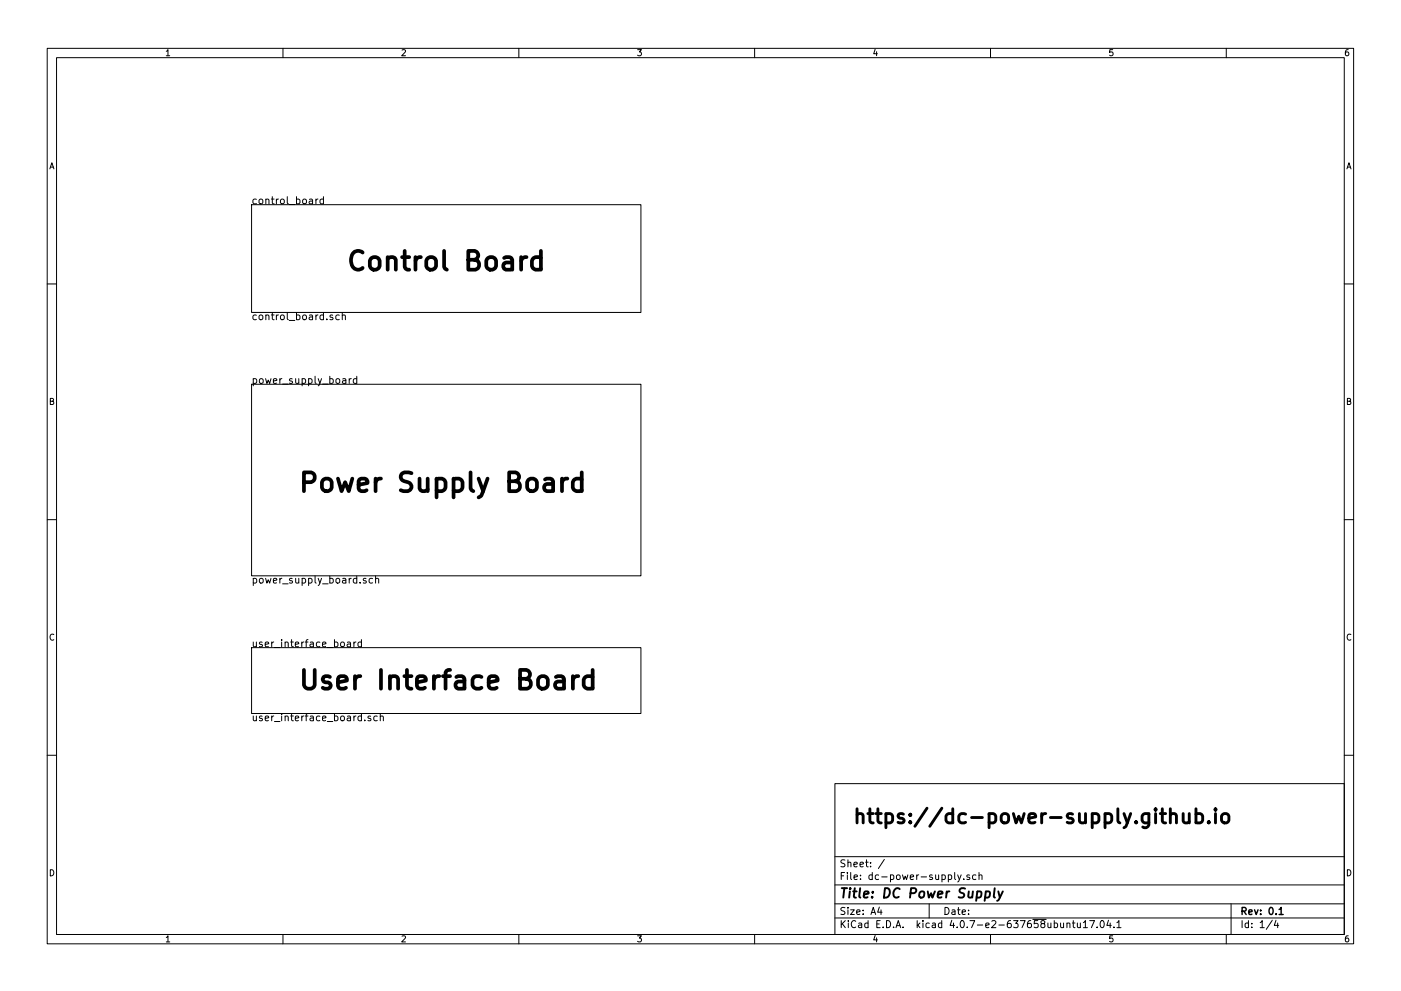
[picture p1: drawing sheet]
<svg xmlns="http://www.w3.org/2000/svg" width="297mm" height="210mm" viewBox="0 0 297 210" stroke-linecap="round" stroke-linejoin="round" font-family="sans-serif">
<g fill="none" stroke="#000" stroke-width=".21">
<path d="M10 10.3h277v189.9h-277zM12 12.2h273v186.1h-273zM35.3 10.9l.3-.4v1.3M35.3 11.8h.7M60 10.3v1.9M85.2 10.6l.5-.1 .3 .4-.8 .9h.8M110 10.3v1.9M135.2 10.5h.8l-.4 .5 .3 .1 .1 .2-.1 .4-.2 .1-.5-.1M160 10.3v1.9M185.5 10.5l-.3 .9h.8M185.9 11v.8M210 10.3v1.9"/>
<path d="M235.9 10.5h-.6v.6h.6l.1 .5-.3 .2-.4-.1M260 10.3v1.9M285.9 10.5l-.4 .1-.2 .2-.1 .8 .3 .2 .4-.1 .1-.4-.1-.2-.4-.1-.3 .3M10.6 35.8l.4-1.3 .4 1.3M10.7 35.5h.6M285.6 35.8l.4-1.3 .4 1.3M285.7 35.5h.6M53.3 43.4h82.6v22.9h-82.6zM54.4 42.3l-.5-.1-.3 .3 .2 .7h.6M55 42.4l.2-.2 .5 .2v.6l-.1 .2-.4 .1-.2-.2zM56.4 42.4v-.1a.36 .36 0 0 1 .6 .2v.8M56.4 42.2v1.1"/>
<path d="M57.5 42.2h.6M57.7 41.7v1.3l.4 .3M58.6 42.2v1.1M59 42.2l-.4 .3M59.5 42.4l.3-.2 .4 .2 .1 .6-.2 .2-.3 .1-.3-.2zM60.9 41.7v1.3l.2 .3M61.3 43.4h1.2M62.9 42.3l.4-.1 .3 .3-.2 .7h-.5M62.9 41.7v1.6M64.2 42.4l.3-.2 .4 .2 .1 .6-.2 .2-.3 .1-.3-.2zM65.6 42.3h.6l.1 1M66.3 42.6l-.7 .1a.32 .32 0 0 0 .2 .6l.5-.1"/>
<path d="M67 42.2v1.1M67.4 42.2l-.4 .3M68.6 42.3l-.5-.1-.3 .3 .2 .7h.6M68.6 41.7v1.6M10 60.2h2M54.4 66.9l-.5-.1-.3 .3 .2 .7h.6M55 67l.2-.2 .5 .2v.6l-.1 .2h-.4l-.2-.1zM56.4 67v-.1a.36 .36 0 0 1 .6 .2v.7M56.4 66.8v1M57.5 66.8h.6M57.7 66.3v1.3l.4 .2M58.6 66.8v1"/>
<path d="M59 66.8l-.4 .3M59.5 67l.3-.2 .4 .2 .1 .6-.2 .2h-.3l-.3-.1zM60.9 66.3v1.3l.2 .2M61.3 68h1.2M62.9 66.9l.4-.1 .3 .3-.2 .7h-.5M62.9 66.3v1.5M64.2 67l.3-.2 .4 .2 .1 .6-.2 .2h-.3l-.3-.1zM65.6 66.9h.6l.1 .9M66.3 67.2l-.7 .1a.3 .3 0 0 0 .2 .5h.5M66.8 79.8v1.3l.2 .3M67 66.8v1M67.4 66.8l-.4 .3"/>
<path d="M68.6 66.9l-.5-.1-.3 .3 .2 .7h.6M68.6 66.3v1.5M69.3 67.7v.1M69.9 79.8v1.6M70.5 66.9l-.3-.1-.2 .3v.2l.5 .1v.4h-.5M71.9 66.9l-.4-.1-.3 .3 .1 .7h.6M72.6 67v-.1a.36 .36 0 0 1 .6 .2v.7M72.6 66.3v1.5M75.6 79.8v1.6M285 60.2h2M10.7 85.1h.5l.1-.5-.6-.1v1.3h.5l.2-.4-.3-.3M53.3 81.5h82.6v40.7h-82.6z"/>
<path d="M53.7 80.4l.4-.1 .3 .3-.1 .7h-.6M53.7 80.3v1.6M55.1 80.5l.2-.2 .4 .2 .1 .6-.1 .2-.4 .1-.2-.2zM56.3 80.3l.3 1.1 .3-.8 .3 .8 .3-1.1M58 80.8l.7-.1-.1-.3-.4-.1-.2 .3v.7h.6M59.3 80.3v1.1M59.8 80.3l-.5 .3M59.9 81.5h1.2M62 80.4l-.4-.1-.2 .3v.2l.6 .1v.4h-.6M62.7 80.3l.1 1 .3 .1 .2-.2M63.3 80.3v1.1M64.1 80.4l.4-.1 .3 .3-.2 .7h-.5"/>
<path d="M64.1 80.3v1.6M65.4 80.4l.5-.1 .3 .3-.2 .7h-.6M65.4 80.3v1.6M67.5 80.3l.3 1.1M68.2 80.3l-.5 1.4-.2 .2M68.4 81.5h1.2M69.9 80.4l.5-.1 .3 .3-.2 .7h-.6M71.3 80.5l.2-.2 .5 .2v.6l-.1 .2-.4 .1-.2-.2zM72.7 80.4h.6v1M73.3 80.7l-.6 .1a.3 .3 0 0 0 .1 .6l.5-.1M74 80.3v1.1M74.5 80.3l-.5 .3"/>
<path d="M75.6 80.4l-.4-.1-.3 .3 .2 .7h.5M285.7 85.1h.5l.1-.5-.6-.1v1.3h.5l.2-.4-.3-.3M10 110.3h2M285 110.3h2M11.4 134.6a.58 .58 0 0 0-.8 .6 .58 .58 0 0 0 .8 .5M53.3 137.4h82.6v14h-82.6zM53.7 122.8l.4-.1 .3 .3-.1 .6h-.6M53.7 136.2l.1 1h.3l.3-.1M53.7 122.7v1.5M54.4 136.2v1M55.1 122.8l.4-.1 .3 .3v.4l-.3 .3-.5-.3zM55.6 136.3l-.4-.1-.2 .2 .1 .2 .5 .2v.4h-.6"/>
<path d="M56.2 136.7l.8-.1-.1-.3-.4-.1-.3 .2 .1 .8h.6M56.3 122.7l.3 1 .3-.7 .3 .7 .3-1M57.6 136.2v1M58 123.2l.7-.1-.1-.3-.4-.1-.2 .2v.7h.6M58 136.2l-.4 .3M58.2 137.4h1.2M59.3 122.7v1M59.7 135.7v.2M59.7 136.2v1M59.8 122.7l-.5 .3M59.9 123.9h1.2M60.5 136.4v-.1a.36 .36 0 0 1 .6 .1v.8"/>
<path d="M60.5 136.2v1M61.6 136.2h.6M61.8 135.7v1.3l.4 .2M62 122.8l-.4-.1-.2 .2v.2l.6 .2v.3h-.6M62.6 136.7l.7-.1v-.3l-.5-.1-.2 .2 .1 .8h.6M62.7 122.7l.1 .9 .3 .1 .2-.1M63.3 122.7v1M64 136.2v1M64.1 122.8l.4-.1 .3 .3-.2 .6h-.5M64.1 122.7v1.5M64.4 136.2l-.4 .3M64.7 136.2h.6"/>
<path d="M65.3 135.7l-.4 .2v1.3M65.4 122.8l.5-.1 .3 .3-.2 .6h-.6M65.4 122.7v1.5M65.8 136.3h.6v.9M66.4 136.6l-.6 .1a.3 .3 0 0 0 .1 .5h.5M66.8 122.2v1.3l.2 .2M67.5 122.7l.3 1M67.8 136.3l-.4-.1-.3 .3 .1 .7h.6M68.2 122.7l-.5 1.4-.2 .1M68.4 136.7l.7-.1-.1-.3-.4-.1-.2 .2 .1 .8h.5M68.4 123.9h1.2M69.4 137.4h1.2"/>
<path d="M69.9 122.8l.5-.1 .3 .3-.2 .6h-.6M69.9 122.2v1.5M70.9 136.3l.4-.1 .4 .3-.2 .7h-.6M70.9 135.7v1.5M71.4 122.8l.3-.1 .3 .3v.4l-.3 .3-.5-.3zM72.3 136.4l.2-.2 .4 .2 .1 .6-.1 .2h-.4l-.2-.1zM72.7 122.8h.6v.9M73.3 123.1l-.6 .1a.3 .3 0 0 0 .1 .5l.5-.1M73.7 136.3h.5l.1 .9M74 122.7v1M74.3 136.6l-.6 .1a.3 .3 0 0 0 .1 .5h.5M74.5 122.7l-.5 .3"/>
<path d="M75 136.2v1M75.5 136.2l-.5 .3M75.6 122.8l-.4-.1-.3 .3 .2 .6h.5M75.6 122.2v1.5M76.4 123.6v.1M76.6 136.3l-.4-.1-.3 .3 .1 .7h.6M76.6 135.7v1.5M77.6 122.8l-.4-.1-.2 .2 .1 .2 .5 .2v.3h-.6M79 122.8l-.4-.1-.3 .3 .1 .6h.6M79.6 122.9l.1-.1a.36 .36 0 0 1 .6 .1v.8M79.6 122.2v1.5M286.4 134.6a.58 .58 0 0 0-.8 .6 .58 .58 0 0 0 .8 .5"/>
<path d="M53.7 151.9l.1 1h.3l.3-.1M54.4 151.9v1M55.6 152l-.4-.1-.2 .2 .1 .2 .5 .2v.4h-.6M56.2 152.4l.8-.1-.1-.3-.4-.1-.3 .2 .1 .8h.6M57.6 151.9v1M58 151.9l-.4 .3M58.2 153.1h1.2M59.7 151.4v.2M59.7 151.9v1M60.5 152.1v-.1a.36 .36 0 0 1 .6 .1v.8M60.5 151.9v1M61.6 151.9h.6"/>
<path d="M61.8 151.4v1.3l.4 .2M62.6 152.4l.7-.1v-.3l-.5-.1-.2 .2 .1 .8h.6M64 151.9v1M64.4 151.9l-.4 .3M64.7 151.9h.6M65.3 151.4l-.4 .2v1.3M65.8 152h.6v.9M66.4 152.3l-.6 .1a.3 .3 0 0 0 .1 .5h.5M67.8 152l-.4-.1-.3 .3 .1 .7h.6M68.4 152.4l.7-.1-.1-.3-.4-.1-.2 .2 .1 .8h.5M69.4 153.1h1.2M70.9 152l.4-.1 .4 .3-.2 .7h-.6"/>
<path d="M70.9 151.4v1.5M72.4 152l.3-.1 .3 .3v.4l-.3 .3-.5-.3zM73.7 152h.5l.1 .9M74.3 152.3l-.6 .1a.3 .3 0 0 0 .1 .5h.5M75 151.9v1M75.5 151.9l-.5 .3M76.6 152l-.4-.1-.3 .3 .1 .7h.6M76.6 151.4v1.5M77.3 152.8v.1M78.6 152l-.4-.1-.2 .2 .1 .2 .5 .2v.4h-.6M80 152l-.4-.1-.4 .3 .2 .7h.6M80.6 152.1l.1-.1a.36 .36 0 0 1 .6 .1v.8"/>
<path d="M80.6 151.4v1.5M10 160.2h2M177 166.3h108v32h-108zM285 160.2h2M10.7 184.5a.65 .65 0 0 1 .7 .7 .65 .65 0 0 1-.7 .6zM35.3 198.9l.3-.4v1.3M35.3 199.8h.7M60 198.3v1.9M85.2 198.6l.5-.1 .3 .4-.8 .9h.8M110 198.3v1.9M135.2 198.5h.8l-.4 .5 .3 .1 .1 .2-.1 .4-.2 .1-.5-.1M160 198.3v1.9"/>
<path d="M177 194.8h108M177 191.8h108M177 187.8h108M177 181.8h108M178.4 195.3v1.5M178.4 185.8h.5M178.6 196l.6 .8M179.1 185.1h-.7v1.5M179.1 192.6l-.5-.1-.3 .3 .1 .3 .7 .4v.4l-.2 .1-.6-.1M179.1 182.5l-.5-.1-.3 .3 .1 .3 .7 .4v.4l-.2 .1-.6-.1M179.2 195.3l-.8 .9M179.7 185.1v.2"/>
<path d="M179.7 185.6v1M179.8 192.5v.2M179.8 183.1l.2-.2 .4 .1v.9M179.8 182.4v1.5M179.8 193v1M179.9 195.3v.2M179.9 195.8v1M180.3 193h.8l-.8 1h.8M180.4 185.1v1.3l.2 .2M181.1 183.4l.7-.1-.1-.3-.4-.1-.2 .2v.7h.6M181.1 186.1l.7-.1-.1-.3-.4-.1-.2 .2 .1 .7h.5M181.4 195.5a.71 .71 0 0 0-1 .5 .71 .71 0 0 0 .8 .8l.2-.1"/>
<path d="M181.6 193.5l.7-.1v-.3l-.4-.1-.3 .2 .1 .7h.6M182.1 195.9h.6v.9M182.3 183.4l.8-.1-.1-.3-.4-.1-.3 .2 .1 .7h.6M182.4 186.5v.1M182.4 185.7v.1M182.7 196.2l-.7 .3 .2 .3 .5-.1M183 193.9v.1M183 193.1v.1M183.5 182.9h.6M183.7 182.4v1.3l.4 .2M184 195.9l-.4-.1-.3 .3 .1 .6 .2 .1 .4-.1M184 195.3v1.5"/>
<path d="M184.6 183.8v.1M184.6 183v.1M184.7 194l.4-1.5 .5 1.5M184.8 193.6h.7M184.9 185.7l-.4-.1-.3 .3 .1 .6 .2 .1 .4-.1M184.9 185.1v1.5M185.5 198.5l-.3 .9h.8M185.9 199v.8M185.9 196h.5M186.3 185.7l-.4-.1-.3 .3v.6l.3 .1 .4-.1M186.4 192.5l-.3 1h.9M186.6 195.3h-.7v1.5h.7"/>
<path d="M186.8 193v1M186.9 186h1.2M187.2 196.7v.1M187.5 182.3l-1.3 2M188 195.3a.76 .76 0 0 1 .8 .8 .76 .76 0 0 1-.8 .7zM188.8 185.7l.4-.1 .3 .3-.1 .6h-.6M188.8 185.6v1.5M189.5 196.7v.1M190 196.8l.4-1.5 .6 1.5M190.1 196.4h.7M190.1 185.7l.2-.1 .5 .1 .1 .6-.2 .2-.4 .1-.2-.1zM191.3 185.6l.3 1 .3-.7 .3 .7 .3-1"/>
<path d="M191.5 196.7v.1M193 186.1l.7-.1-.1-.3-.4-.1-.2 .2 .1 .7h.5M194.4 185.6v1M194.5 195.3v1.5M194.6 196.3l.4 .5M194.8 185.6l-.4 .3M195 195.8l-.5 .6M195.3 186h1.1M195.7 195.3v.2M195.7 195.8v1M197 191.8v3M197 195.9l-.4-.1-.3 .3 .1 .6 .2 .1 .4-.1"/>
<path d="M197.7 185.7l-.4-.1-.2 .2 .1 .2 .5 .2v.3h-.6M197.7 195.9h.6v.9M198.3 196.2l-.7 .3 .2 .3 .5-.1M198.4 185.6l.1 .9 .3 .1 .2-.1M199 185.6v1M199.7 195.9l-.5-.1-.2 .3v.6l.2 .1 .5-.1M199.7 195.3v1.5M199.7 185.7l.5-.1 .2 .3-.1 .6h-.6M199.7 185.6v1.5M200.4 192.5a.76 .76 0 0 1 .8 .8 .76 .76 0 0 1-.8 .7zM201.1 185.7l.4-.1 .3 .3-.1 .6h-.6M201.1 185.6v1.5"/>
<path d="M201.8 195.2l-.4 1.1h1M201.9 193.1h.5l.1 .9M202.2 195.8v1M202.4 185.1v1.3l.2 .2M202.5 193.4l-.7 .3 .2 .3 .5-.1M202.9 196.7v.1M203 193h.6M203 185.6l.4 1M203.2 192.5v1.3l.4 .2M203.8 185.6l-.5 1.4-.3 .1M203.8 195.4l.1-.1a.8 .8 0 0 1 .6 .8 .8 .8 0 0 1-.6 .7 .97 .97 0 0 1-.1-1.4zM204 193.5l.7-.1-.1-.3-.4-.1-.2 .2 .1 .7h.5"/>
<path d="M204.3 186.5v.1M205.1 196.7v.1M205.4 193.9v.1M205.4 193.1v.1M205.6 185.7l-.4-.1-.2 .2 .1 .2 .5 .2v.3h-.6M205.6 195.3h1.1l-.7 1.5M206.9 185.7l-.4-.1-.3 .3 .1 .6 .2 .1 .4-.1M207.2 196.3h1.2M207.6 185.7l.2-.1 .4 .1v.9M207.6 185.1v1.5M209 196.3l.7-.1v-.3l-.5-.1-.2 .2 .1 .7h.6M210 198.3v1.9"/>
<path d="M210.3 195.5l.6-.2 .3 .5-1 1h1M211.8 196.3h1.1M214.3 195.3l-.5 .1a1.11 1.11 0 0 0-.1 1.3l.4 .1 .3-.1v-.5l-.3-.3-.4 .1-.1 .2M214.9 195.3h.9l-.5 .6 .5 .1v.7l-.2 .1-.7-.1M216.3 195.3h1l-.6 1.5M218.5 195.3l-.4 .1a1.11 1.11 0 0 0-.1 1.3l.4 .1 .2-.1 .1-.5-.3-.3-.4 .1-.2 .2M219 195.1h2.8M220 195.3h-.7v.7h.7l.1 .2-.1 .5-.2 .1-.5-.1M221 196l-.3-.3 .1-.2 .2-.2 .4 .1 .1 .2v.2l-.5 .2-.3 .3 .1 .4 .2 .1h.3l.2-.3v-.2l-.2-.3M222.2 195.8v.9l.4 .1 .2-.1M222.8 195.8v1M223.5 195.9l.5-.1 .2 .3-.1 .6h-.6"/>
<path d="M223.5 195.3v1.5M224.9 195.8v.9l.4 .1 .2-.1M225.5 195.8v1M226.2 196l.2-.2 .4 .1v.9M226.2 195.8v1M227.4 195.8h.5M227.6 195.3v1.3l.3 .2M228.4 195.8l.1 .9 .4 .1 .2-.1M229.1 195.8v1M229.7 195.8l.4-.5v1.5M229.7 196.8h.9M231 195.3h1.1l-.7 1.5"/>
<path d="M232.6 196.7v.1M233.4 195.5l.2-.2a.8 .8 0 0 1 .5 .8 .8 .8 0 0 1-.5 .7l-.4-.5zM235 195.2l-.3 1.1h.9M235.4 195.8v1M235.9 198.5h-.6v.7l.6-.1 .1 .5-.3 .2-.4-.1M236.2 196.7v.1M236.8 195.8l.4-.5v1.5M236.8 196.8h.9M260 198.3v1.9M261 191.8v6.5M263.3 195.3v1.5M264.7 195.9l-.4-.1-.3 .3 .1 .6 .2 .1 .4-.1"/>
<path d="M264.7 195.3v1.5M265.4 196.7v.1M265.4 195.9v.1M267.2 195.8l.4-.5v1.5M267.2 196.8h.8M269.7 195.2l-1.2 2M270.5 195.2l-.3 1.1h.9M270.9 195.8v1M285.7 184.5a.65 .65 0 0 1 .7 .7 .65 .65 0 0 1-.7 .6zM285.9 198.5l-.4 .1-.2 .3-.1 .7 .3 .2 .4-.1 .1-.4-.1-.2-.4-.1-.3 .3"/>
</g>
<path d="M263.3 193.3l.8-.1 .1-.2-.1-.3-.2-.2h-.6v1.5M263.7 193.3l.5 .7M264.8 193.5l.7-.1-.1-.3-.4-.1-.2 .2v.7h.6M266 193l.3 1 .4-1M267.3 193.9v.1M267.3 193.1v.1M269.3 192.6l.1-.1a.8 .8 0 0 1 .5 .8 .8 .8 0 0 1-.5 .7 .97 .97 0 0 1-.1-1.4zM270.6 193.9v.1M271.2 193l.4-.5v1.5M271.2 194h.9" fill="none" stroke="#000" stroke-width=".3"/>
<g fill="none" stroke="#000" stroke-width=".41">
<path d="M178.5 188.4h1.1M179 188.4l-.2 2M180.2 189.1l-.2 1.3M180.3 188.4l-.1 .2 .2-.1-.1-.1-.1 .2M180.9 189.1h.7M181.2 188.4l-.2 1.8 .1 .1 .4 .1M182.4 188.4l-.2 1.8 .2 .2M183.2 189.8l.9-.2v-.4l-.6-.1-.3 .3v.9h.7M184.9 190.3v.1M185.1 189.2l-.1 .2-.1-.1 .2-.1-.1 .2M187.6 188.4a1 1 0 0 1 1.1 .8 1 1 0 0 1-.5 1.1l-.8 .1zM190.8 188.6a.87 .87 0 0 0-1.1 0 .87 .87 0 0 0-.3 1 .69 .69 0 0 0 .3 .8 .69 .69 0 0 0 .9-.1"/>
<path d="M193 189.5l1-.1a.56 .56 0 0 0 .1-.9l-.9-.1-.3 2M195.1 189.3l.3-.2 .5 .2v.8l-.4 .3-.6-.1zM196.7 189.1l.2 1.3 .5-.9 .3 .9 .5-1.3M198.8 189.8l1-.2v-.4h-.8l-.2 1 .2 .2 .6-.1M200.7 189.1l-.1 1.3M201.3 189.1l-.4 .1-.2 .3M204.6 188.5l-.7-.1-.3 .2-.1 .6 .8 .4 .1 .5-.4 .3-.7-.1M205.4 189.1v1.2l.4 .1 .3-.1M206.3 189.1l-.2 1.3M207.2 189.2l.6-.1 .3 .2-.2 1a.67 .67 0 0 1-.8 0M207.2 189.1l-.2 2M209 189.2l.6-.1 .3 .2-.2 1a.67 .67 0 0 1-.8 0"/>
<path d="M209 189.1l-.2 2M210.9 188.4l-.2 1.8 .2 .2M211.7 189.1l.3 1.3M212.6 189.1l-.9 1.8-.3 .2"/>
</g>
<g fill="none" stroke="#000" stroke-width=".61">
<path d="M181.7 172.9a.76 .76 0 0 1 1.3 .1v1.6M181.7 171.6v3M184 172.6h1.1M184.4 171.6v2.6l.2 .3 .5 .1M185.7 172.6h1.1M186.1 171.6v2.6l.2 .3 .5 .1M187.8 172.7l.9-.1 .3 .1 .3 .5v.8l-.3 .5-.3 .1-.9-.1M187.8 172.6v3M191.5 172.7l-.7-.1-.2 .1-.2 .3 .2 .5 .9 .3 .2 .2-.2 .5-.2 .1-.9-.1M193 174.3l.1 .2-.1 .1-.2-.1 .2-.2v.3M193 172.7l.1 .2-.1 .1-.2-.1 .2-.2v.3M196.5 171.5l-2.5 3.8"/>
<path d="M199.7 171.5l-2.6 3.8M202 172.7a.96 .96 0 0 0-1.4 .5v.8l.1 .3a.99 .99 0 0 0 1.3 .2M202 171.6v3M204.7 172.7a.96 .96 0 0 0-1.4 .5v.8l.1 .3a.99 .99 0 0 0 1.3 .2M206 173.5h2.3M209.7 172.7l.9-.1 .2 .1 .3 .5v.8l-.3 .5-.2 .1-.9-.1M209.7 172.6v3M212.4 172.9a.81 .81 0 0 1 1.4 .3v.8a.82 .82 0 0 1-.7 .6 .82 .82 0 0 1-.8-.6v-.8zM214.9 172.6l.5 2 .6-1.4 .6 1.4 .5-2M218.1 173.6l1.5-.3-.2-.6-.8-.1-.3 .1-.2 .3v1.2l.2 .3 .3 .1 .8-.1M220.9 172.6v2M221.7 172.6a.73 .73 0 0 0-.8 .6"/>
<path d="M222.7 173.5h2.3M227.4 172.7l-.7-.1-.3 .1-.1 .3 .1 .5 1 .3 .2 .2-.2 .5-.3 .1-.8-.1M228.9 172.6v1.6l.1 .3a.84 .84 0 0 0 1.1-.2M230.1 172.6v2M231.6 172.7l.8-.1 .3 .1 .3 .5v.8l-.3 .5-.3 .1-.8-.1M231.6 172.6v3M234.3 172.7l.9-.1 .2 .1 .3 .5v.8l-.3 .5-.2 .1-.9-.1M234.3 172.6v3M237 171.6v2.6l.4 .4M238.3 172.6l.7 2M239.7 172.6l-1 2.7-.4 .3M240.9 174.3l.1 .2-.1 .1-.2-.1 .2-.2v.3"/>
<path d="M243.6 172.6v2.4a.84 .84 0 0 1-1.3 .5M243.6 172.7a.96 .96 0 0 0-1.5 .5v.8l.2 .3a.99 .99 0 0 0 1.3 .2M245 171.6l-.1 .1 .1 .2 .2-.2-.2-.1v.3M245 172.6v2M246 172.6h1.1M246.4 171.6v2.6l.2 .3 .5 .1M248.1 172.9a.76 .76 0 0 1 1.3 .1v1.6M248.1 171.6v3M250.9 172.6v1.6l.1 .3a.84 .84 0 0 0 1.1-.2M252.1 172.6v2M253.6 172.7l.8-.1 .3 .1 .3 .5v.8l-.3 .5-.3 .1-.8-.1M253.6 171.6v3"/>
<path d="M256.3 174.3l.1 .2-.1 .1-.2-.1 .2-.2v.3M257.7 171.6l-.1 .1 .1 .2 .2-.2-.2-.1v.3M257.7 172.6v2M259.3 172.7a.82 .82 0 0 1 1.3 .5v.8a.82 .82 0 0 1-.8 .6 .82 .82 0 0 1-.8-.6v-.8z"/>
</g>
<g fill="none" stroke="#000" stroke-width=".79">
<path d="M76.9 53.6a1.5 1.5 0 0 0-1.7-.2 1.5 1.5 0 0 0-.8 1.5 1.69 1.69 0 0 0 .5 1.8 1.69 1.69 0 0 0 1.8 .3l.2-.2M78.6 54.9a1.09 1.09 0 0 1 1.1-.4 1.09 1.09 0 0 1 .8 .8v1.2a1.08 1.08 0 0 1-1 .8 1.08 1.08 0 0 1-1.1-.8v-1.2zM82.2 54.9a1.01 1.01 0 0 1 1.7 .2v2.1M82.2 54.6v2.6M85.2 54.6h1.6M85.8 53.2v3.4l.2 .4 .8 .2M88.1 54.6v2.6M89.2 54.6a.99 .99 0 0 0-1.1 .7M90.6 54.9a1.09 1.09 0 0 1 1-.4 1.09 1.09 0 0 1 .9 .8v1.2a1.08 1.08 0 0 1-1.1 .8 1.08 1.08 0 0 1-1-.8v-1.2zM94.2 53.2v3.4l.2 .4 .3 .2M99.3 55.1h1.3a.96 .96 0 0 0 .8-.9 .96 .96 0 0 0-.8-1h-1.3v4h1.5a1.07 1.07 0 0 0 .8-1.1 1.07 1.07 0 0 0-1-1M103.3 54.9a1.09 1.09 0 0 1 1-.4 1.09 1.09 0 0 1 .9 .8v1.2a1.08 1.08 0 0 1-1.1 .8 1.08 1.08 0 0 1-1-.8v-1.2z"/>
<path d="M106.9 54.7l.4-.1h.7l.4 .1 .2 .4v2.1M108.6 55.5l-.4 .2h-.9a.79 .79 0 0 0-.6 .8 .79 .79 0 0 0 .6 .7h.9l.4-.2M110.5 54.6v2.6M111.6 54.6a.99 .99 0 0 0-1.1 .7M114.7 54.7a1.3 1.3 0 0 0-1.7 .2l-.2 .4v1.2l.2 .3 .5 .4h.8l.4-.2M114.7 53.2v4M64.4 102.3h1.6a1.08 1.08 0 0 0 .8-1 1.08 1.08 0 0 0-.8-1.1h-1.6v4M68.4 101.9a1.09 1.09 0 0 1 1.1-.4 1.09 1.09 0 0 1 .8 .8v1.1a1.08 1.08 0 0 1-1 .8 1.08 1.08 0 0 1-1.1-.8v-1.1zM71.7 101.5l.7 2.7 .8-1.9 .7 1.9 .8-2.7M76 102.9l1.9-.4-.2-.8-.4-.2h-.7l-.4 .2-.2 .4v1.5l.2 .4 .4 .2h.7l.4-.2M79.6 101.5v2.7M80.8 101.5a.99 .99 0 0 0-1.2 .8"/>
<path d="M87.2 100.4a1.72 1.72 0 0 0-2.1 .2 .96 .96 0 0 0 .6 1.5 1.45 1.45 0 0 1 1.5 1 1.05 1.05 0 0 1-.7 1.1h-1l-.5-.2M89 101.5v2.1l.2 .4a1.08 1.08 0 0 0 1.5-.2M90.7 101.5v2.7M92.6 101.7a1.3 1.3 0 0 1 1.7 .2l.2 .4v1.1l-.2 .4-.6 .4h-.8l-.3-.2M92.6 101.5v4M96.2 101.7a1.3 1.3 0 0 1 1.7 .2l.2 .4v1.1l-.2 .4-.6 .4h-.8l-.3-.2M96.2 101.5v4M99.8 100.2v3.4l.2 .4 .4 .2M101.5 101.5l.9 2.7M103.4 101.5l-1.3 3.7-.6 .3M107.9 102.1h1.4a.96 .96 0 0 0 .8-.9 .96 .96 0 0 0-.8-1h-1.4v4h1.6a1.07 1.07 0 0 0 .8-1.1 1.07 1.07 0 0 0-1-1M111.9 101.9a1.09 1.09 0 0 1 1.1-.4 1.09 1.09 0 0 1 .8 .8v1.1a1.08 1.08 0 0 1-1 .8 1.08 1.08 0 0 1-1-.8v-1.1z"/>
<path d="M115.5 101.7l.4-.2h.8l.4 .2 .2 .4v2.1M117.3 102.5l-.4 .2h-1a.79 .79 0 0 0-.6 .7 .79 .79 0 0 0 .6 .8h1l.4-.2M119.2 101.5v2.7M120.3 101.5a.99 .99 0 0 0-1.1 .8M123.3 101.7a1.3 1.3 0 0 0-1.7 .2l-.2 .4v1.1l.2 .4 .6 .4h.8l.3-.2M123.3 100.2v4M64.4 142.1v3.3l.4 .5 .4 .2h.8l.5-.4 .2-.3v-3.3M70 143.6l-1-.1-.4 .1-.2 .4 .2 .6 1.4 .4 .1 .4-.1 .5-.4 .2h-.8l-.4-.2M71.7 144.8l1.9-.4-.2-.8-.4-.1h-.8l-.4 .1-.1 .4v1.5l.1 .4 .4 .2h.8l.4-.2M75.3 143.5v2.6M76.4 143.5a.99 .99 0 0 0-1.1 .7M80.8 142.1v4"/>
<path d="M82.7 143.8a1.01 1.01 0 0 1 1.7 .2v2.1M82.7 143.5v2.6M85.7 143.5h1.5M86.3 142.1v3.4l.2 .4 .7 .2M88.4 144.8l1.9-.4-.2-.8-.4-.1h-.7l-.4 .1-.2 .4v1.5l.2 .4 .4 .2h.7l.4-.2M92 143.5v2.6M93.1 143.5a.99 .99 0 0 0-1.1 .7M93.9 143.5h1.5M95.4 142.1l-.7 .2-.2 .4v3.4M96.7 143.6l.4-.1h.8l.4 .1 .2 .4v2.1M98.5 144.4l-.4 .2h-1a.79 .79 0 0 0-.6 .8 .79 .79 0 0 0 .6 .7h1l.4-.2M102.1 143.6a1.3 1.3 0 0 0-1.7 .2l-.2 .4v1.2l.2 .3 .5 .4h.8l.4-.2"/>
<path d="M103.6 144.8l1.9-.4-.2-.8-.4-.1h-.7l-.4 .1-.2 .4v1.5l.2 .4 .4 .2h.7l.4-.2M110.3 144h1.3a.96 .96 0 0 0 .8-.9 .96 .96 0 0 0-.8-1h-1.3v4h1.5a1.07 1.07 0 0 0 .8-1.1 1.07 1.07 0 0 0-1-1M114.2 143.8a1.09 1.09 0 0 1 1.1-.4 1.09 1.09 0 0 1 .9 .8v1.2a1.08 1.08 0 0 1-1.1 .8 1.08 1.08 0 0 1-1-.8v-1.2zM117.9 143.6l.3-.1h.8l.4 .1 .2 .4v2.1M119.6 144.4l-.4 .2h-1a.79 .79 0 0 0-.5 .8 .79 .79 0 0 0 .5 .7h1l.4-.2M121.5 143.5v2.6M122.6 143.5a.99 .99 0 0 0-1.1 .7M125.7 143.6a1.3 1.3 0 0 0-1.8 .2l-.2 .4v1.2l.2 .3 .6 .4h.8l.4-.2M125.7 142.1v4"/>
</g>
</svg>
